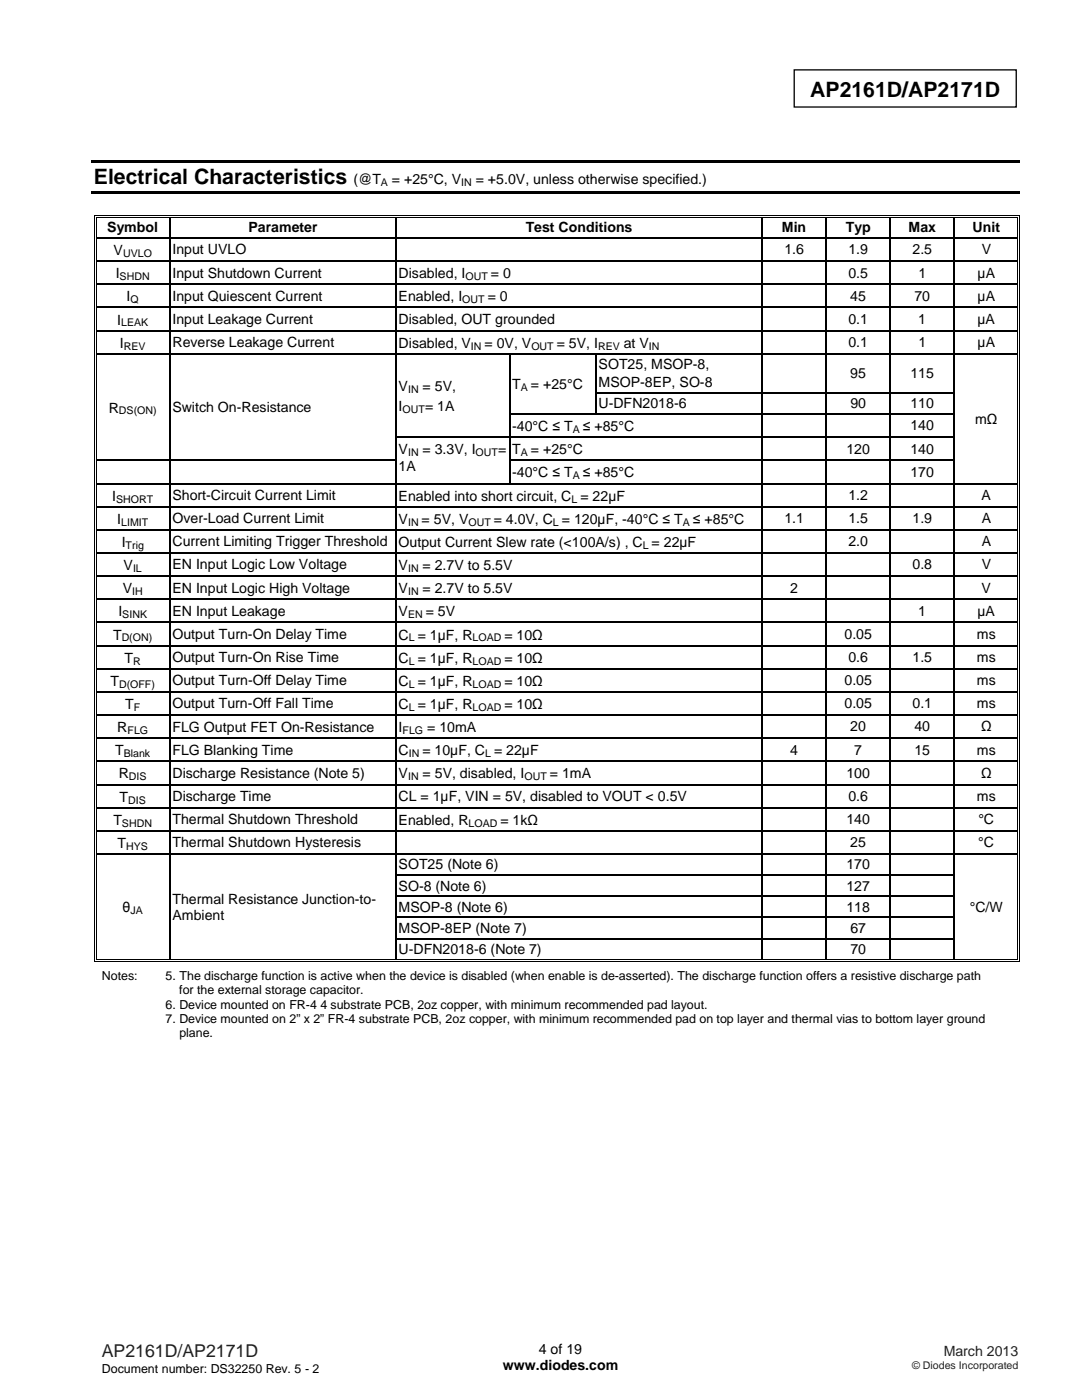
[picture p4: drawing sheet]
<svg xmlns="http://www.w3.org/2000/svg" width="216mm" height="279mm" viewBox="0 0 216 279" stroke-linecap="round" stroke-linejoin="round" font-family="sans-serif">
<defs><g id="words">
<g font-size="4.2">
<text x="161.7" y="19.3">AP2161D/AP2171D</text>
<text x="18.7" y="36.8">Electrical Characteristics</text>
</g>
<text font-size="3.5" fill="#231f20" x="20.3" y="270.9">AP2161D/AP2171D</text>
<g font-size="2.8">
<text x="70.5" y="36.8">(@T</text>
<text x="78.2" y="36.8">= +25°C, V</text>
<text x="94.9" y="36.8">= +5.0V, unless otherwise specified.)</text>
<text x="21.4" y="46.4">Symbol</text>
<text x="49.6" y="46.4">Parameter</text>
<text x="104.9" y="46.4">Test Conditions</text>
<text x="156" y="46.4">Min</text>
<text x="168.7" y="46.4">Typ</text>
<text x="181.3" y="46.4">Max</text>
<text x="194.1" y="46.4">Unit</text>
<text x="22.7" y="50.9">V</text>
<text x="34.4" y="50.8">Input UVLO</text>
<text x="156.5" y="50.8">1.6</text>
<text x="169.3" y="50.8">1.9</text>
<text x="182.1" y="50.8">2.5</text>
<text x="195.9" y="50.8">V</text>
<text x="23.1" y="55.5">I</text>
<text x="34.4" y="55.4">Input Shutdown Current</text>
<text x="79.5" y="55.5">Disabled, I</text>
<text x="98" y="55.5">= 0</text>
<text x="169.3" y="55.4">0.5</text>
<text x="183.2" y="55.4">1</text>
<text x="195.1" y="55.4">µA</text>
<text x="23.4" y="64.8">I</text>
<text x="25.3" y="60.2">I</text>
<text x="34.4" y="60">Input Quiescent Current</text>
<text x="34.4" y="64.6">Input Leakage Current</text>
<text x="79.5" y="60.2">Enabled, I</text>
<text x="79.5" y="64.6">Disabled, OUT grounded</text>
<text x="97.3" y="60.2">= 0</text>
<text x="169.3" y="64.6">0.1</text>
<text x="169.7" y="60">45</text>
<text x="182.5" y="60">70</text>
<text x="183.2" y="64.6">1</text>
<text x="195.1" y="64.6">µA</text>
<text x="195.1" y="60">µA</text>
<text x="23.9" y="69.4">I</text>
<text x="34.4" y="69.3">Reverse Leakage Current</text>
<text x="79.5" y="69.4">Disabled, V</text>
<text x="96.7" y="69.4">= 0V, V</text>
<text x="111.1" y="69.4">= 5V, I</text>
<text x="124.5" y="69.4">at V</text>
<text x="169.3" y="69.3">0.1</text>
<text x="183.2" y="69.3">1</text>
<text x="195.1" y="69.3">µA</text>
<text x="102.2" y="77.7">T</text>
<text x="105.9" y="77.7">= +25°C</text>
<text x="119.4" y="73.7">SOT25, MSOP-8,</text>
<text x="119.4" y="77.3">MSOP-8EP, SO-8</text>
<text x="169.7" y="75.5">95</text>
<text x="181.7" y="75.5">115</text>
<text x="21.7" y="82.4">R</text>
<text x="34.4" y="82.2">Switch On-Resistance</text>
<text x="79.5" y="78">V</text>
<text x="79.5" y="82.1">I</text>
<text x="84.3" y="78">= 5V,</text>
<text x="84.8" y="82.1">= 1A</text>
<text x="119.4" y="81.5">U-DFN2018-6</text>
<text x="169.7" y="81.5">90</text>
<text x="181.7" y="81.5">110</text>
<text x="102.2" y="86.1">-40°C ≤ T</text>
<text x="116.3" y="86.1">≤ +85°C</text>
<text x="181.7" y="85.9">140</text>
<text x="194.6" y="84.5">mΩ</text>
<text x="79.5" y="90.7">V</text>
<text x="79.5" y="94">1A</text>
<text x="84.3" y="90.7">= 3.3V, I</text>
<text x="99.4" y="90.7">=</text>
<text x="102.2" y="95.3">-40°C ≤ T</text>
<text x="102.2" y="90.7">T</text>
<text x="105.9" y="90.7">= +25°C</text>
<text x="116.3" y="95.3">≤ +85°C</text>
<text x="168.9" y="90.6">120</text>
<text x="181.7" y="90.6">140</text>
<text x="181.7" y="95.2">170</text>
<text x="22.4" y="99.9">I</text>
<text x="34.4" y="99.8">Short-Circuit Current Limit</text>
<text x="79.5" y="99.9">Enabled into short circuit, C = 22µF</text>
<text x="169.3" y="99.8">1.2</text>
<text x="195.9" y="99.8">A</text>
<text x="23.4" y="104.5">I</text>
<text x="34.4" y="104.4">Over-Load Current Limit</text>
<text x="79.5" y="104.5">V</text>
<text x="84.1" y="104.5">= 5V, V</text>
<text x="98.5" y="104.5">= 4.0V, C = 120µF, -40°C ≤ T</text>
<text x="138.3" y="104.5">≤ +85°C</text>
<text x="156.5" y="104.4">1.1</text>
<text x="169.3" y="104.4">1.5</text>
<text x="182.1" y="104.4">1.9</text>
<text x="195.9" y="104.4">A</text>
<text x="24.3" y="109.2">I</text>
<text x="24.7" y="113.8">V</text>
<text x="34.4" y="109">Current Limiting Trigger Threshold</text>
<text x="34.4" y="113.6">EN Input Logic Low Voltage</text>
<text x="79.5" y="109.2">Output Current Slew rate (&lt;100A/s) , C = 22µF</text>
<text x="79.5" y="113.8">V</text>
<text x="84.3" y="113.8">= 2.7V to 5.5V</text>
<text x="169.3" y="109">2.0</text>
<text x="182.1" y="113.6">0.8</text>
<text x="195.9" y="109">A</text>
<text x="195.9" y="113.6">V</text>
<text x="24.5" y="118.4">V</text>
<text x="34.4" y="118.3">EN Input Logic High Voltage</text>
<text x="79.5" y="118.4">V</text>
<text x="84.3" y="118.4">= 2.7V to 5.5V</text>
<text x="157.7" y="118.3">2</text>
<text x="195.9" y="118.3">V</text>
<text x="23.6" y="123">I</text>
<text x="34.4" y="122.9">EN Input Leakage</text>
<text x="79.5" y="123">V</text>
<text x="85" y="123">= 5V</text>
<text x="183.2" y="122.9">1</text>
<text x="195.1" y="122.9">µA</text>
<text x="22.6" y="127.7">T</text>
<text x="34.4" y="127.5">Output Turn-On Delay Time</text>
<text x="79.5" y="127.7">C = 1µF, R</text>
<text x="100.6" y="127.7">= 10Ω</text>
<text x="168.5" y="127.5">0.05</text>
<text x="194.9" y="127.5">ms</text>
<text x="22" y="136.9">T</text>
<text x="24.8" y="132.3">T</text>
<text x="34.4" y="132.1">Output Turn-On Rise Time</text>
<text x="34.4" y="136.8">Output Turn-Off Delay Time</text>
<text x="79.5" y="132.3">C = 1µF, R</text>
<text x="79.5" y="136.9">C = 1µF, R</text>
<text x="100.6" y="132.3">= 10Ω</text>
<text x="100.6" y="136.9">= 10Ω</text>
<text x="168.5" y="136.8">0.05</text>
<text x="169.3" y="132.1">0.6</text>
<text x="182.1" y="132.1">1.5</text>
<text x="194.9" y="136.8">ms</text>
<text x="194.9" y="132.1">ms</text>
<text x="25" y="141.5">T</text>
<text x="34.4" y="141.4">Output Turn-Off Fall Time</text>
<text x="79.5" y="141.5">C = 1µF, R</text>
<text x="100.6" y="141.5">= 10Ω</text>
<text x="168.5" y="141.4">0.05</text>
<text x="182.1" y="141.4">0.1</text>
<text x="194.9" y="141.4">ms</text>
<text x="23.4" y="146.1">R</text>
<text x="34.4" y="146">FLG Output FET On-Resistance</text>
<text x="79.5" y="146.1">I</text>
<text x="85.2" y="146.1">= 10mA</text>
<text x="169.7" y="146">20</text>
<text x="182.5" y="146">40</text>
<text x="195.7" y="146">Ω</text>
<text x="23" y="150.7">T</text>
<text x="23.7" y="155.4">R</text>
<text x="34.4" y="150.6">FLG Blanking Time</text>
<text x="34.4" y="155.2">Discharge Resistance (Note 5)</text>
<text x="79.5" y="150.7">C</text>
<text x="79.5" y="155.4">V</text>
<text x="84.3" y="150.7">= 10µF, C = 22µF</text>
<text x="84.3" y="155.4">= 5V, disabled, I</text>
<text x="109.7" y="155.4">= 1mA</text>
<text x="157.7" y="150.6">4</text>
<text x="168.9" y="155.2">100</text>
<text x="170.5" y="150.6">7</text>
<text x="182.5" y="150.6">15</text>
<text x="194.9" y="150.6">ms</text>
<text x="195.7" y="155.2">Ω</text>
<text x="23.9" y="160">T</text>
<text x="34.4" y="159.8">Discharge Time</text>
<text x="79.5" y="159.8">CL = 1µF, VIN = 5V, disabled to VOUT &lt; 0.5V</text>
<text x="169.3" y="159.8">0.6</text>
<text x="194.9" y="159.8">ms</text>
<text x="22.6" y="164.6">T</text>
<text x="34.4" y="164.5">Thermal Shutdown Threshold</text>
<text x="79.5" y="164.6">Enabled, R</text>
<text x="99.9" y="164.6">= 1kΩ</text>
<text x="168.9" y="164.5">140</text>
<text x="195.2" y="164.5">°C</text>
<text x="23.5" y="169.2">T</text>
<text x="34.4" y="169.1">Thermal Shutdown Hysteresis</text>
<text x="79.5" y="173.5">SOT25 (Note 6)</text>
<text x="168.9" y="173.5">170</text>
<text x="169.7" y="169.1">25</text>
<text x="195.2" y="169.1">°C</text>
<text x="79.5" y="177.7">SO-8 (Note 6)</text>
<text x="168.9" y="177.7">127</text>
<text x="24.5" y="182.1">θ</text>
<text x="34.4" y="180.3">Thermal Resistance Junction-to-</text>
<text x="34.4" y="183.6">Ambient</text>
<text x="79.5" y="181.9">MSOP-8 (Note 6)</text>
<text x="168.9" y="181.9">118</text>
<text x="193.5" y="181.9">°C/W</text>
<text x="79.5" y="186.2">MSOP-8EP (Note 7)</text>
<text x="79.5" y="190.4">U-DFN2018-6 (Note 7)</text>
<text x="169.7" y="186.2">67</text>
<text x="169.7" y="190.4">70</text>
<text x="100.3" y="273.5">www.diodes.com</text>
<text x="107.5" y="270.2">4 of 19</text>
</g>
<text font-size="2.8" fill="#231f20" x="188.3" y="270.6">March 2013</text>
<g font-size="2.5">
<text x="20.3" y="195.6">Notes:</text>
<text x="33.1" y="195.6">5. The discharge function is active when the device is disabled (when enable is de-asserted). The discharge function offers a resistive discharge path</text>
<text x="33" y="201.3">6. Device mounted on FR-4 4 substrate PCB, 2oz copper, with minimum recommended pad layout.</text>
<text x="35.8" y="198.5">for the external storage capacitor.</text>
<text x="33" y="204.1">7. Device mounted on 2” x 2” FR-4 substrate PCB, 2oz copper, with minimum recommended pad on top layer and thermal vias to bottom layer ground</text>
<text x="35.8" y="207">plane.</text>
<text x="20.3" y="274">Document number: DS32250 Rev. 5 - 2</text>
</g>
<g font-size="2.1">
<text x="76" y="37.2">A</text>
<text x="92" y="37.2">IN</text>
<text x="24.6" y="51.3">UVLO</text>
<text x="23.9" y="55.9">SHDN</text>
<text x="92.9" y="55.9">OUT</text>
<text x="24.2" y="65.2">LEAK</text>
<text x="26.1" y="60.5">Q</text>
<text x="92.2" y="60.5">OUT</text>
<text x="24.7" y="69.8">REV</text>
<text x="94" y="69.8">IN</text>
<text x="106" y="69.8">OUT</text>
<text x="119.3" y="69.8">REV</text>
<text x="129.5" y="69.8">IN</text>
<text x="23.7" y="82.7">DS(ON)</text>
<text x="80.3" y="82.4">OUT</text>
<text x="81.4" y="78.4">IN</text>
<text x="103.9" y="78.1">A</text>
<text x="114.3" y="86.4">A</text>
<text x="81.4" y="91.1">IN</text>
<text x="94.9" y="91.1">OUT</text>
<text x="103.9" y="91">A</text>
<text x="114.3" y="95.7">A</text>
<text x="23.2" y="100.3">SHORT</text>
<text x="114" y="100.3">L</text>
<text x="24.2" y="104.9">LIMIT</text>
<text x="81.4" y="104.9">IN</text>
<text x="93.5" y="104.9">OUT</text>
<text x="110.3" y="104.9">L</text>
<text x="136.2" y="104.9">A</text>
<text x="25.1" y="109.5">Trig</text>
<text x="128.2" y="109.5">L</text>
<text x="26.4" y="118.8">IH</text>
<text x="26.5" y="114.2">IL</text>
<text x="81.4" y="114.2">IN</text>
<text x="81.4" y="118.8">IN</text>
<text x="24.4" y="123.4">SINK</text>
<text x="81.4" y="123.4">EN</text>
<text x="24.3" y="128">D(ON)</text>
<text x="81.6" y="128">L</text>
<text x="94.3" y="128">LOAD</text>
<text x="23.7" y="137.2">D(OFF)</text>
<text x="26.6" y="132.6">R</text>
<text x="81.6" y="132.6">L</text>
<text x="81.6" y="137.2">L</text>
<text x="94.3" y="132.6">LOAD</text>
<text x="94.3" y="137.2">LOAD</text>
<text x="26.7" y="141.9">F</text>
<text x="81.6" y="141.9">L</text>
<text x="94.3" y="141.9">LOAD</text>
<text x="25.4" y="146.5">FLG</text>
<text x="80.3" y="146.5">FLG</text>
<text x="24.7" y="151.1">Blank</text>
<text x="25.7" y="155.7">DIS</text>
<text x="81.4" y="155.7">IN</text>
<text x="81.6" y="151.1">IN</text>
<text x="96.8" y="151.1">L</text>
<text x="104.6" y="155.7">OUT</text>
<text x="25.6" y="160.4">DIS</text>
<text x="24.3" y="165">SHDN</text>
<text x="93.5" y="165">LOAD</text>
<text x="25.2" y="169.6">HYS</text>
<text x="26" y="182.4">JA</text>
</g>
<text font-size="2.1" fill="#231f20" x="182" y="273.2">© Diodes Incorporated</text>
</g></defs>
<path d="M158.5 13.9h44.3v7.5h-44.3z" fill="none" stroke="#000" stroke-width=".26"/>
<g fill="#000">
<path d="M18.2 32h185.2v.5h-185.2zM18.2 38.1h185.2v.5h-185.2zM18.8 42.9h.2v.5h-.2zM18.8 42.9h.5v.2h-.5zM18.8 47.4h.2v.2h-.2zM18.8 52h.2v.3h-.2zM18.8 56.6h.2v.3h-.2zM19.2 43.2h.1v.2h-.1zM19.2 47.4h.1v.2h-.1zM19.2 52h.1v.3h-.1zM19.2 56.6h.1v.3h-.1zM33.8 43.4h.3z"/>
<path d="M33.8 42.9h.5v.2h-.5zM33.8 43.2h.5v.2h-.5zM33.8 47.4h.3v.2h-.3zM33.8 52h.3v.3h-.3zM33.8 56.6h.3v.3h-.3zM78.9 43.4h.3zM78.9 42.9h.5v.2h-.5zM78.9 43.2h.5v.2h-.5zM78.9 47.4h.3v.2h-.3zM78.9 52h.3v.3h-.3zM78.9 56.6h.3v.3h-.3zM152 43.4h.2z"/>
<path d="M152 42.9h.5v.2h-.5zM152 43.2h.5v.2h-.5zM152 47.4h.2v.2h-.2zM152 52h.2v.3h-.2zM152 56.6h.2v.3h-.2zM164.7 43.4h.3zM164.7 42.9h.5v.2h-.5zM164.7 43.2h.5v.2h-.5zM164.7 47.4h.3v.2h-.3zM164.7 52h.3v.3h-.3zM164.7 56.6h.3v.3h-.3zM177.5 43.4h.3z"/>
<path d="M177.5 42.9h.5v.2h-.5zM177.5 43.2h.5v.2h-.5zM177.5 47.4h.3v.2h-.3zM177.5 52h.3v.3h-.3zM177.5 56.6h.3v.3h-.3zM190.3 43.4h.3zM190.3 42.9h.5v.2h-.5zM190.3 43.2h.5v.2h-.5zM190.3 47.4h.3v.2h-.3zM190.3 52h.3v.3h-.3zM190.3 56.6h.3v.3h-.3zM203 42.9h.5v.2h-.5z"/>
<path d="M203 43.2h.1v.2h-.1zM203 47.4h.1v.2h-.1zM203 52h.1v.3h-.1zM203 56.6h.1v.3h-.1zM203.3 42.9h.2v.5h-.2zM203.3 47.4h.2v.2h-.2zM203.3 52h.2v.3h-.2zM203.3 56.6h.2v.3h-.2zM18.8 61.2h.2v.3h-.2zM18.8 65.9h.2v.2h-.2zM18.8 70.5h.2v.3h-.2zM18.8 78.3h.2v.3h-.2z"/>
<path d="M19.2 61.2h.1v.3h-.1zM19.2 65.9h.1v.2h-.1zM19.2 70.5h.1v.3h-.1zM19.2 78.3h.1v.3h-.1zM33.8 61.2h.3v.3h-.3zM33.8 65.9h.3v.2h-.3zM33.8 70.5h.3v.3h-.3zM33.8 78.3h.3v.3h-.3zM78.9 61.2h.3v.3h-.3zM78.9 65.9h.3v.2h-.3zM78.9 70.5h.3v.3h-.3zM78.9 78.3h.3v.3h-.3z"/>
<path d="M101.6 70.5h.3v.3h-.3zM101.6 78.3h.3v.3h-.3zM118.8 70.5h.3v.3h-.3zM118.8 78.3h.3v.3h-.3zM152 61.2h.2v.3h-.2zM152 65.9h.2v.2h-.2zM152 70.5h.2v.3h-.2zM152 78.3h.2v.3h-.2zM164.7 61.2h.3v.3h-.3zM164.7 65.9h.3v.2h-.3zM164.7 70.5h.3v.3h-.3zM164.7 78.3h.3v.3h-.3z"/>
<path d="M177.5 61.2h.3v.3h-.3zM177.5 65.9h.3v.2h-.3zM177.5 70.5h.3v.3h-.3zM177.5 78.3h.3v.3h-.3zM190.3 61.2h.3v.3h-.3zM190.3 65.9h.3v.2h-.3zM190.3 70.5h.3v.3h-.3zM190.3 78.3h.3v.3h-.3zM203 61.2h.1v.3h-.1zM203 65.9h.1v.2h-.1zM203 70.5h.1v.3h-.1zM203 78.3h.1v.3h-.1z"/>
<path d="M203.3 61.2h.2v.3h-.2zM203.3 65.9h.2v.2h-.2zM203.3 70.5h.2v.3h-.2zM203.3 78.3h.2v.3h-.2zM18.8 82.5h.2v.3h-.2zM18.8 87.1h.2v.3h-.2zM18.8 91.8h.2v.2h-.2zM18.8 96.4h.2v.2h-.2zM19.2 82.5h.1v.3h-.1zM19.2 87.1h.1v.3h-.1zM19.2 91.8h.1v.2h-.1zM19.2 96.4h.1v.2h-.1z"/>
<path d="M33.8 82.5h.3v.3h-.3zM33.8 87.1h.3v.3h-.3zM33.8 91.8h.3v.2h-.3zM33.8 96.4h.3v.2h-.3zM78.9 82.5h.3v.3h-.3zM78.9 87.1h.3v.3h-.3zM78.9 91.8h.3v.2h-.3zM78.9 96.4h.3v.2h-.3zM101.6 82.5h.3v.3h-.3zM101.6 87.1h.3v.3h-.3zM101.6 91.8h.3v.2h-.3zM152 82.5h.2v.3h-.2z"/>
<path d="M152 87.1h.2v.3h-.2zM152 91.8h.2v.2h-.2zM152 96.4h.2v.2h-.2zM164.7 82.5h.3v.3h-.3zM164.7 87.1h.3v.3h-.3zM164.7 91.8h.3v.2h-.3zM164.7 96.4h.3v.2h-.3zM177.5 82.5h.3v.3h-.3zM177.5 87.1h.3v.3h-.3zM177.5 91.8h.3v.2h-.3zM177.5 96.4h.3v.2h-.3zM190.3 82.5h.3v.3h-.3z"/>
<path d="M190.3 87.1h.3v.3h-.3zM190.3 91.8h.3v.2h-.3zM190.3 96.4h.3v.2h-.3zM203 82.5h.1v.3h-.1zM203 87.1h.1v.3h-.1zM203 91.8h.1v.2h-.1zM203 96.4h.1v.2h-.1zM203.3 82.5h.2v.3h-.2zM203.3 87.1h.2v.3h-.2zM203.3 91.8h.2v.2h-.2zM203.3 96.4h.2v.2h-.2zM18.8 101h.2v.3h-.2z"/>
<path d="M18.8 105.6h.2v.3h-.2zM18.8 110.2h.2v.3h-.2zM18.8 114.9h.2v.2h-.2zM18.8 119.5h.2v.3h-.2zM19.2 101h.1v.3h-.1zM19.2 105.6h.1v.3h-.1zM19.2 110.2h.1v.3h-.1zM19.2 114.9h.1v.2h-.1zM19.2 119.5h.1v.3h-.1zM33.8 101h.3v.3h-.3zM33.8 105.6h.3v.3h-.3zM33.8 110.2h.3v.3h-.3z"/>
<path d="M33.8 114.9h.3v.2h-.3zM33.8 119.5h.3v.3h-.3zM78.9 101h.3v.3h-.3zM78.9 105.6h.3v.3h-.3zM78.9 110.2h.3v.3h-.3zM78.9 114.9h.3v.2h-.3zM78.9 119.5h.3v.3h-.3zM152 101h.2v.3h-.2zM152 105.6h.2v.3h-.2zM152 110.2h.2v.3h-.2zM152 114.9h.2v.2h-.2zM152 119.5h.2v.3h-.2z"/>
<path d="M164.7 101h.3v.3h-.3zM164.7 105.6h.3v.3h-.3zM164.7 110.2h.3v.3h-.3zM164.7 114.9h.3v.2h-.3zM164.7 119.5h.3v.3h-.3zM177.5 101h.3v.3h-.3zM177.5 105.6h.3v.3h-.3zM177.5 110.2h.3v.3h-.3zM177.5 114.9h.3v.2h-.3zM177.5 119.5h.3v.3h-.3zM190.3 101h.3v.3h-.3zM190.3 105.6h.3v.3h-.3z"/>
<path d="M190.3 110.2h.3v.3h-.3zM190.3 114.9h.3v.2h-.3zM190.3 119.5h.3v.3h-.3zM203 101h.1v.3h-.1zM203 105.6h.1v.3h-.1zM203 110.2h.1v.3h-.1zM203 114.9h.1v.2h-.1zM203 119.5h.1v.3h-.1zM203.3 101h.2v.3h-.2zM203.3 105.6h.2v.3h-.2zM203.3 110.2h.2v.3h-.2zM203.3 114.9h.2v.2h-.2z"/>
<path d="M203.3 119.5h.2v.3h-.2zM18.8 124.1h.2v.3h-.2zM18.8 128.7h.2v.3h-.2zM18.8 133.3h.2v.3h-.2zM18.8 138h.2v.2h-.2zM19.2 124.1h.1v.3h-.1zM19.2 128.7h.1v.3h-.1zM19.2 133.3h.1v.3h-.1zM19.2 138h.1v.2h-.1zM33.8 124.1h.3v.3h-.3zM33.8 128.7h.3v.3h-.3zM33.8 133.3h.3v.3h-.3z"/>
<path d="M33.8 138h.3v.2h-.3zM78.9 124.1h.3v.3h-.3zM78.9 128.7h.3v.3h-.3zM78.9 133.3h.3v.3h-.3zM78.9 138h.3v.2h-.3zM152 124.1h.2v.3h-.2zM152 128.7h.2v.3h-.2zM152 133.3h.2v.3h-.2zM152 138h.2v.2h-.2zM164.7 124.1h.3v.3h-.3zM164.7 128.7h.3v.3h-.3zM164.7 133.3h.3v.3h-.3z"/>
<path d="M164.7 138h.3v.2h-.3zM177.5 124.1h.3v.3h-.3zM177.5 128.7h.3v.3h-.3zM177.5 133.3h.3v.3h-.3zM177.5 138h.3v.2h-.3zM190.3 124.1h.3v.3h-.3zM190.3 128.7h.3v.3h-.3zM190.3 133.3h.3v.3h-.3zM190.3 138h.3v.2h-.3zM203 124.1h.1v.3h-.1zM203 128.7h.1v.3h-.1zM203 133.3h.1v.3h-.1z"/>
<path d="M203 138h.1v.2h-.1zM203.3 124.1h.2v.3h-.2zM203.3 128.7h.2v.3h-.2zM203.3 133.3h.2v.3h-.2zM203.3 138h.2v.2h-.2zM18.8 142.6h.2v.3h-.2zM18.8 147.2h.2v.3h-.2zM18.8 151.8h.2v.3h-.2zM18.8 156.4h.2v.3h-.2zM19.2 142.6h.1v.3h-.1zM19.2 147.2h.1v.3h-.1zM19.2 151.8h.1v.3h-.1z"/>
<path d="M19.2 156.4h.1v.3h-.1zM33.8 142.6h.3v.3h-.3zM33.8 147.2h.3v.3h-.3zM33.8 151.8h.3v.3h-.3zM33.8 156.4h.3v.3h-.3zM78.9 142.6h.3v.3h-.3zM78.9 147.2h.3v.3h-.3zM78.9 151.8h.3v.3h-.3zM78.9 156.4h.3v.3h-.3zM152 142.6h.2v.3h-.2zM152 147.2h.2v.3h-.2zM152 151.8h.2v.3h-.2z"/>
<path d="M152 156.4h.2v.3h-.2zM164.7 142.6h.3v.3h-.3zM164.7 147.2h.3v.3h-.3zM164.7 151.8h.3v.3h-.3zM164.7 156.4h.3v.3h-.3zM177.5 142.6h.3v.3h-.3zM177.5 147.2h.3v.3h-.3zM177.5 151.8h.3v.3h-.3zM177.5 156.4h.3v.3h-.3zM190.3 142.6h.3v.3h-.3zM190.3 147.2h.3v.3h-.3zM190.3 151.8h.3v.3h-.3z"/>
<path d="M190.3 156.4h.3v.3h-.3zM203 142.6h.1v.3h-.1zM203 147.2h.1v.3h-.1zM203 151.8h.1v.3h-.1zM203 156.4h.1v.3h-.1zM203.3 142.6h.2v.3h-.2zM203.3 147.2h.2v.3h-.2zM203.3 151.8h.2v.3h-.2zM203.3 156.4h.2v.3h-.2zM18.8 161.1h.2v.3h-.2zM18.8 165.7h.2v.3h-.2zM18.8 170.3h.2v.3h-.2z"/>
<path d="M18.8 174.5h.2v.3h-.2zM18.8 178.7h.2v.3h-.2zM19.2 161.1h.1v.3h-.1zM19.2 165.7h.1v.3h-.1zM19.2 170.3h.1v.3h-.1zM19.2 174.5h.1v.3h-.1zM19.2 178.7h.1v.3h-.1zM33.8 161.1h.3v.3h-.3zM33.8 165.7h.3v.3h-.3zM33.8 170.3h.3v.3h-.3zM33.8 174.5h.3v.3h-.3zM33.8 178.7h.3v.3h-.3z"/>
<path d="M78.9 161.1h.3v.3h-.3zM78.9 165.7h.3v.3h-.3zM78.9 170.3h.3v.3h-.3zM78.9 174.5h.3v.3h-.3zM78.9 178.7h.3v.3h-.3zM152 161.1h.2v.3h-.2zM152 165.7h.2v.3h-.2zM152 170.3h.2v.3h-.2zM152 174.5h.2v.3h-.2zM152 178.7h.2v.3h-.2zM164.7 161.1h.3v.3h-.3zM164.7 165.7h.3v.3h-.3z"/>
<path d="M164.7 170.3h.3v.3h-.3zM164.7 174.5h.3v.3h-.3zM164.7 178.7h.3v.3h-.3zM177.5 161.1h.3v.3h-.3zM177.5 165.7h.3v.3h-.3zM177.5 170.3h.3v.3h-.3zM177.5 174.5h.3v.3h-.3zM177.5 178.7h.3v.3h-.3zM190.3 161.1h.3v.3h-.3zM190.3 165.7h.3v.3h-.3zM190.3 170.3h.3v.3h-.3zM190.3 174.5h.3v.3h-.3z"/>
<path d="M190.3 178.7h.3v.3h-.3zM203 161.1h.1v.3h-.1zM203 165.7h.1v.3h-.1zM203 170.3h.1v.3h-.1zM203 174.5h.1v.3h-.1zM203 178.7h.1v.3h-.1zM203.3 161.1h.2v.3h-.2zM203.3 165.7h.2v.3h-.2zM203.3 170.3h.2v.3h-.2zM203.3 174.5h.2v.3h-.2zM203.3 178.7h.2v.3h-.2zM18.8 183h.2v.2h-.2z"/>
<path d="M18.8 187.2h.2v.3h-.2zM18.8 191.7h.5v.2h-.5zM19.2 183h.1v.2h-.1zM19.2 187.2h.1v.3h-.1zM19.2 191.4h.1v.2h-.1zM33.8 183h.3v.2h-.3zM33.8 187.2h.3v.3h-.3zM33.8 191.4h.5v.2h-.5zM78.9 183h.3v.2h-.3zM78.9 187.2h.3v.3h-.3zM78.9 191.4h.5v.2h-.5zM152 183h.2v.2h-.2z"/>
<path d="M152 187.2h.2v.3h-.2zM152 191.4h.5v.2h-.5zM164.7 183h.3v.2h-.3zM164.7 187.2h.3v.3h-.3zM164.7 191.4h.5v.2h-.5zM177.5 183h.3v.2h-.3zM177.5 187.2h.3v.3h-.3zM177.5 191.4h.5v.2h-.5zM190.3 183h.3v.2h-.3zM190.3 187.2h.3v.3h-.3zM190.3 191.4h.5v.2h-.5zM203 183h.1v.2h-.1z"/>
<path d="M203 187.2h.1v.3h-.1zM203 191.7h.5v.2h-.5zM203 191.4h.1v.2h-.1zM203.3 183h.2v.2h-.2zM203.3 187.2h.2v.3h-.2zM203.3 191.4h.2v.5h-.2z"/>
</g>
<g fill="none" stroke="#000" stroke-width=".2">
<path d="M18.9 43.4v4M18.9 47.6v4.4M18.9 52.3v4.3M18.9 56.9v4.3M19.2 43.4v4M19.2 47.6v4.4M19.2 52.3v4.3M19.2 56.9v4.3M19.3 43h14.5M19.3 43.3h14.5M34.3 43h44.6M34.3 43.3h44.6"/>
<path d="M79.4 43h72.6M79.4 43.3h72.6M152.5 43h12.2M152.5 43.3h12.2M165.2 43h12.3M165.2 43.3h12.3M178 43h12.3M178 43.3h12.3M190.8 43h12.2M190.8 43.3h12.2M203.1 43.4v4M203.1 47.6v4.4"/>
<path d="M203.1 52.3v4.3M203.1 56.9v4.3M203.4 43.4v4M203.4 47.6v4.4M203.4 52.3v4.3M203.4 56.9v4.3M18.9 61.5v4.4M18.9 66.1v4.4M18.9 70.8v7.5M18.9 78.6v3.9M19.2 61.5v4.4M19.2 66.1v4.4"/>
<path d="M19.2 70.8v7.5M19.2 78.6v3.9M203.1 61.5v4.4M203.1 66.1v4.4M203.1 70.8v7.5M203.1 78.6v3.9M203.4 61.5v4.4M203.4 66.1v4.4M203.4 70.8v7.5M203.4 78.6v3.9M18.9 82.8v4.3M18.9 87.4v4.4"/>
<path d="M18.9 92v4.4M18.9 96.6v4.4M19.2 82.8v4.3M19.2 87.4v4.4M19.2 92v4.4M19.2 96.6v4.4M203.1 82.8v4.3M203.1 87.4v4.4M203.1 92v4.4M203.1 96.6v4.4M203.4 82.8v4.3M203.4 87.4v4.4"/>
<path d="M203.4 92v4.4M203.4 96.6v4.4M18.9 101.3v4.3M18.9 105.9v4.3M18.9 110.5v4.4M18.9 115.1v4.4M18.9 119.8v4.3M19.2 101.3v4.3M19.2 105.9v4.3M19.2 110.5v4.4M19.2 115.1v4.4M19.2 119.8v4.3"/>
<path d="M203.1 101.3v4.3M203.1 105.9v4.3M203.1 110.5v4.4M203.1 115.1v4.4M203.1 119.8v4.3M203.4 101.3v4.3M203.4 105.9v4.3M203.4 110.5v4.4M203.4 115.1v4.4M203.4 119.8v4.3M18.9 124.4v4.3M18.9 129v4.3"/>
<path d="M18.9 133.6v4.4M18.9 138.2v4.4M19.2 124.4v4.3M19.2 129v4.3M19.2 133.6v4.4M19.2 138.2v4.4M203.1 124.4v4.3M203.1 129v4.3M203.1 133.6v4.4M203.1 138.2v4.4M203.4 124.4v4.3M203.4 129v4.3"/>
<path d="M203.4 133.6v4.4M203.4 138.2v4.4M18.9 142.9v4.3M18.9 147.5v4.3M18.9 152.1v4.3M18.9 156.7v4.4M19.2 142.9v4.3M19.2 147.5v4.3M19.2 152.1v4.3M19.2 156.7v4.4M203.1 142.9v4.3M203.1 147.5v4.3"/>
<path d="M203.1 152.1v4.3M203.1 156.7v4.4M203.4 142.9v4.3M203.4 147.5v4.3M203.4 152.1v4.3M203.4 156.7v4.4M18.9 161.4v4.3M18.9 166v4.3M18.9 170.6v3.9M18.9 174.8v3.9M18.9 179v4M19.2 161.4v4.3"/>
<path d="M19.2 166v4.3M19.2 170.6v3.9M19.2 174.8v3.9M19.2 179v4M203.1 161.4v4.3M203.1 166v4.3M203.1 170.6v3.9M203.1 174.8v3.9M203.1 179v4M203.4 161.4v4.3M203.4 166v4.3M203.4 170.6v3.9"/>
<path d="M203.4 174.8v3.9M203.4 179v4M18.9 183.2v4M18.9 187.5v4.4M19.2 183.2v4M19.2 187.5v3.9M19.3 191.8h183.7M19.3 191.5h14.5M34.3 191.5h44.6M79.4 191.5h72.6M152.5 191.5h12.2M165.2 191.5h12.3"/>
<path d="M178 191.5h12.3M190.8 191.5h12.2M203.1 183.2v4M203.1 187.5v3.9M203.4 183.2v4M203.4 187.5v3.9"/>
</g>
<g fill="none" stroke="#000" stroke-width=".25">
<path d="M19.3 47.5h14.5M19.3 52.1h14.5M19.3 56.7h14.5M33.9 43.4v4M33.9 47.6v4.4M33.9 52.3v4.3M33.9 56.9v4.3M34.1 47.5h44.8M34.1 52.1h44.8M34.1 56.7h44.8M79.1 43.4v4M79.1 47.6v4.4"/>
<path d="M79.1 52.3v4.3M79.1 56.9v4.3M79.2 47.5h72.8M79.2 52.1h72.8M79.2 56.7h72.8M152.1 43.4v4M152.1 47.6v4.4M152.1 52.3v4.3M152.1 56.9v4.3M152.2 47.5h12.5M152.2 52.1h12.5M152.2 56.7h12.5"/>
<path d="M164.8 43.4v4M164.8 47.6v4.4M164.8 52.3v4.3M164.8 56.9v4.3M165 47.5h12.5M165 52.1h12.5M165 56.7h12.5M177.7 43.4v4M177.7 47.6v4.4M177.7 52.3v4.3M177.7 56.9v4.3M177.8 47.5h12.5"/>
<path d="M177.8 52.1h12.5M177.8 56.7h12.5M190.4 43.4v4M190.4 47.6v4.4M190.4 52.3v4.3M190.4 56.9v4.3M190.6 47.5h12.4M190.6 52.1h12.4M190.6 56.7h12.4M19.3 61.4h14.5M19.3 66h14.5M19.3 70.6h14.5"/>
<path d="M33.9 61.5v4.4M33.9 66.1v4.4M33.9 70.8v7.5M33.9 78.6v3.9M34.1 61.4h44.8M34.1 66h44.8M34.1 70.6h44.8M79.1 61.5v4.4M79.1 66.1v4.4M79.1 70.8v7.5M79.1 78.6v3.9M79.2 61.4h72.8"/>
<path d="M79.2 66h72.8M79.2 70.6h22.4M101.7 70.8v7.5M101.7 78.6v3.9M101.9 70.6h16.9M118.9 70.8v7.5M118.9 78.6v3.9M119.1 70.6h32.9M119.1 78.4h32.9M152.1 61.5v4.4M152.1 66.1v4.4M152.1 70.8v7.5"/>
<path d="M152.1 78.6v3.9M152.2 61.4h12.5M152.2 66h12.5M152.2 70.6h12.5M152.2 78.4h12.5M164.8 61.5v4.4M164.8 66.1v4.4M164.8 70.8v7.5M164.8 78.6v3.9M165 61.4h12.5M165 66h12.5M165 70.6h12.5"/>
<path d="M165 78.4h12.5M177.7 61.5v4.4M177.7 66.1v4.4M177.7 70.8v7.5M177.7 78.6v3.9M177.8 61.4h12.5M177.8 66h12.5M177.8 70.6h12.5M177.8 78.4h12.5M190.4 61.5v4.4M190.4 66.1v4.4M190.4 70.8v7.5"/>
<path d="M190.4 78.6v3.9M190.6 61.4h12.4M190.6 66h12.4M190.6 70.6h12.4M19.3 91.9h14.5M19.3 96.5h14.5M33.9 82.8v4.3M33.9 87.4v4.4M33.9 92v4.4M33.9 96.6v4.4M34.1 91.9h44.8M34.1 96.5h44.8"/>
<path d="M79.1 82.8v4.3M79.1 87.4v4.4M79.1 92v4.4M79.1 96.6v4.4M79.2 87.2h22.4M79.2 96.5h72.8M101.7 82.8v4.3M101.7 87.4v4.4M101.7 92v4.4M101.9 82.6h50.1M101.9 87.2h50.1M101.9 91.9h50.1"/>
<path d="M152.1 82.8v4.3M152.1 87.4v4.4M152.1 92v4.4M152.1 96.6v4.4M152.2 82.6h12.5M152.2 87.2h12.5M152.2 91.9h12.5M152.2 96.5h12.5M164.8 82.8v4.3M164.8 87.4v4.4M164.8 92v4.4M164.8 96.6v4.4"/>
<path d="M165 82.6h12.5M165 87.2h12.5M165 91.9h12.5M165 96.5h12.5M177.7 82.8v4.3M177.7 87.4v4.4M177.7 92v4.4M177.7 96.6v4.4M177.8 82.6h12.5M177.8 87.2h12.5M177.8 91.9h12.5M177.8 96.5h12.5"/>
<path d="M190.4 82.8v4.3M190.4 87.4v4.4M190.4 92v4.4M190.4 96.6v4.4M190.6 96.5h12.4M19.3 101.1h14.5M19.3 105.7h14.5M19.3 110.4h14.5M19.3 115h14.5M19.3 119.6h14.5M33.9 101.3v4.3M33.9 105.9v4.3"/>
<path d="M33.9 110.5v4.4M33.9 115.1v4.4M33.9 119.8v4.3M34.1 101.1h44.8M34.1 105.7h44.8M34.1 110.4h44.8M34.1 115h44.8M34.1 119.6h44.8M79.1 101.3v4.3M79.1 105.9v4.3M79.1 110.5v4.4M79.1 115.1v4.4"/>
<path d="M79.1 119.8v4.3M79.2 101.1h72.8M79.2 105.7h72.8M79.2 110.4h72.8M79.2 115h72.8M79.2 119.6h72.8M152.1 101.3v4.3M152.1 105.9v4.3M152.1 110.5v4.4M152.1 115.1v4.4M152.1 119.8v4.3M152.2 101.1h12.5"/>
<path d="M152.2 105.7h12.5M152.2 110.4h12.5M152.2 115h12.5M152.2 119.6h12.5M164.8 101.3v4.3M164.8 105.9v4.3M164.8 110.5v4.4M164.8 115.1v4.4M164.8 119.8v4.3M165 101.1h12.5M165 105.7h12.5M165 110.4h12.5"/>
<path d="M165 115h12.5M165 119.6h12.5M177.7 101.3v4.3M177.7 105.9v4.3M177.7 110.5v4.4M177.7 115.1v4.4M177.7 119.8v4.3M177.8 101.1h12.5M177.8 105.7h12.5M177.8 110.4h12.5M177.8 115h12.5M177.8 119.6h12.5"/>
<path d="M190.4 101.3v4.3M190.4 105.9v4.3M190.4 110.5v4.4M190.4 115.1v4.4M190.4 119.8v4.3M190.6 101.1h12.4M190.6 105.7h12.4M190.6 110.4h12.4M190.6 115h12.4M190.6 119.6h12.4M19.3 124.2h14.5M19.3 128.8h14.5"/>
<path d="M19.3 133.5h14.5M19.3 138.1h14.5M33.9 124.4v4.3M33.9 129v4.3M33.9 133.6v4.4M33.9 138.2v4.4M34.1 124.2h44.8M34.1 128.8h44.8M34.1 133.5h44.8M34.1 138.1h44.8M79.1 124.4v4.3M79.1 129v4.3"/>
<path d="M79.1 133.6v4.4M79.1 138.2v4.4M79.2 124.2h72.8M79.2 128.8h72.8M79.2 133.5h72.8M79.2 138.1h72.8M152.1 124.4v4.3M152.1 129v4.3M152.1 133.6v4.4M152.1 138.2v4.4M152.2 124.2h12.5M152.2 128.8h12.5"/>
<path d="M152.2 133.5h12.5M152.2 138.1h12.5M164.8 124.4v4.3M164.8 129v4.3M164.8 133.6v4.4M164.8 138.2v4.4M165 124.2h12.5M165 128.8h12.5M165 133.5h12.5M165 138.1h12.5M177.7 124.4v4.3M177.7 129v4.3"/>
<path d="M177.7 133.6v4.4M177.7 138.2v4.4M177.8 124.2h12.5M177.8 128.8h12.5M177.8 133.5h12.5M177.8 138.1h12.5M190.4 124.4v4.3M190.4 129v4.3M190.4 133.6v4.4M190.4 138.2v4.4M190.6 124.2h12.4M190.6 128.8h12.4"/>
<path d="M190.6 133.5h12.4M190.6 138.1h12.4M19.3 142.7h14.5M19.3 147.3h14.5M19.3 152h14.5M19.3 156.6h14.5M33.9 142.9v4.3M33.9 147.5v4.3M33.9 152.1v4.3M33.9 156.7v4.4M34.1 142.7h44.8M34.1 147.3h44.8"/>
<path d="M34.1 152h44.8M34.1 156.6h44.8M79.1 142.9v4.3M79.1 147.5v4.3M79.1 152.1v4.3M79.1 156.7v4.4M79.2 142.7h72.8M79.2 147.3h72.8M79.2 152h72.8M79.2 156.6h72.8M152.1 142.9v4.3M152.1 147.5v4.3"/>
<path d="M152.1 152.1v4.3M152.1 156.7v4.4M152.2 142.7h12.5M152.2 147.3h12.5M152.2 152h12.5M152.2 156.6h12.5M164.8 142.9v4.3M164.8 147.5v4.3M164.8 152.1v4.3M164.8 156.7v4.4M165 142.7h12.5M165 147.3h12.5"/>
<path d="M165 152h12.5M165 156.6h12.5M177.7 142.9v4.3M177.7 147.5v4.3M177.7 152.1v4.3M177.7 156.7v4.4M177.8 142.7h12.5M177.8 147.3h12.5M177.8 152h12.5M177.8 156.6h12.5M190.4 142.9v4.3M190.4 147.5v4.3"/>
<path d="M190.4 152.1v4.3M190.4 156.7v4.4M190.6 142.7h12.4M190.6 147.3h12.4M190.6 152h12.4M190.6 156.6h12.4M19.3 161.2h14.5M19.3 165.8h14.5M19.3 170.4h14.5M33.9 161.4v4.3M33.9 166v4.3M33.9 170.6v3.9"/>
<path d="M33.9 174.8v3.9M33.9 179v4M34.1 161.2h44.8M34.1 165.8h44.8M34.1 170.4h44.8M79.1 161.4v4.3M79.1 166v4.3M79.1 170.6v3.9M79.1 174.8v3.9M79.1 179v4M79.2 161.2h72.8M79.2 165.8h72.8"/>
<path d="M79.2 170.4h72.8M79.2 174.6h72.8M79.2 178.9h72.8M152.1 161.4v4.3M152.1 166v4.3M152.1 170.6v3.9M152.1 174.8v3.9M152.1 179v4M152.2 161.2h12.5M152.2 165.8h12.5M152.2 170.4h12.5M152.2 174.6h12.5"/>
<path d="M152.2 178.9h12.5M164.8 161.4v4.3M164.8 166v4.3M164.8 170.6v3.9M164.8 174.8v3.9M164.8 179v4M165 161.2h12.5M165 165.8h12.5M165 170.4h12.5M165 174.6h12.5M165 178.9h12.5M177.7 161.4v4.3"/>
<path d="M177.7 166v4.3M177.7 170.6v3.9M177.7 174.8v3.9M177.7 179v4M177.8 161.2h12.5M177.8 165.8h12.5M177.8 170.4h12.5M177.8 174.6h12.5M177.8 178.9h12.5M190.4 161.4v4.3M190.4 166v4.3M190.4 170.6v3.9"/>
<path d="M190.4 174.8v3.9M190.4 179v4M190.6 161.2h12.4M190.6 165.8h12.4M190.6 170.4h12.4M33.9 183.2v4M33.9 187.5v3.9M79.1 183.2v4M79.1 187.5v3.9M79.2 183.1h72.8M79.2 187.3h72.8M152.1 183.2v4"/>
<path d="M152.1 187.5v3.9M152.2 183.1h12.5M152.2 187.3h12.5M164.8 183.2v4M164.8 187.5v3.9M165 183.1h12.5M165 187.3h12.5M177.7 183.2v4M177.7 187.5v3.9M177.8 183.1h12.5M177.8 187.3h12.5M190.4 183.2v4"/>
<path d="M190.4 187.5v3.9"/>
</g>
<use href="#words"/>
</svg>
